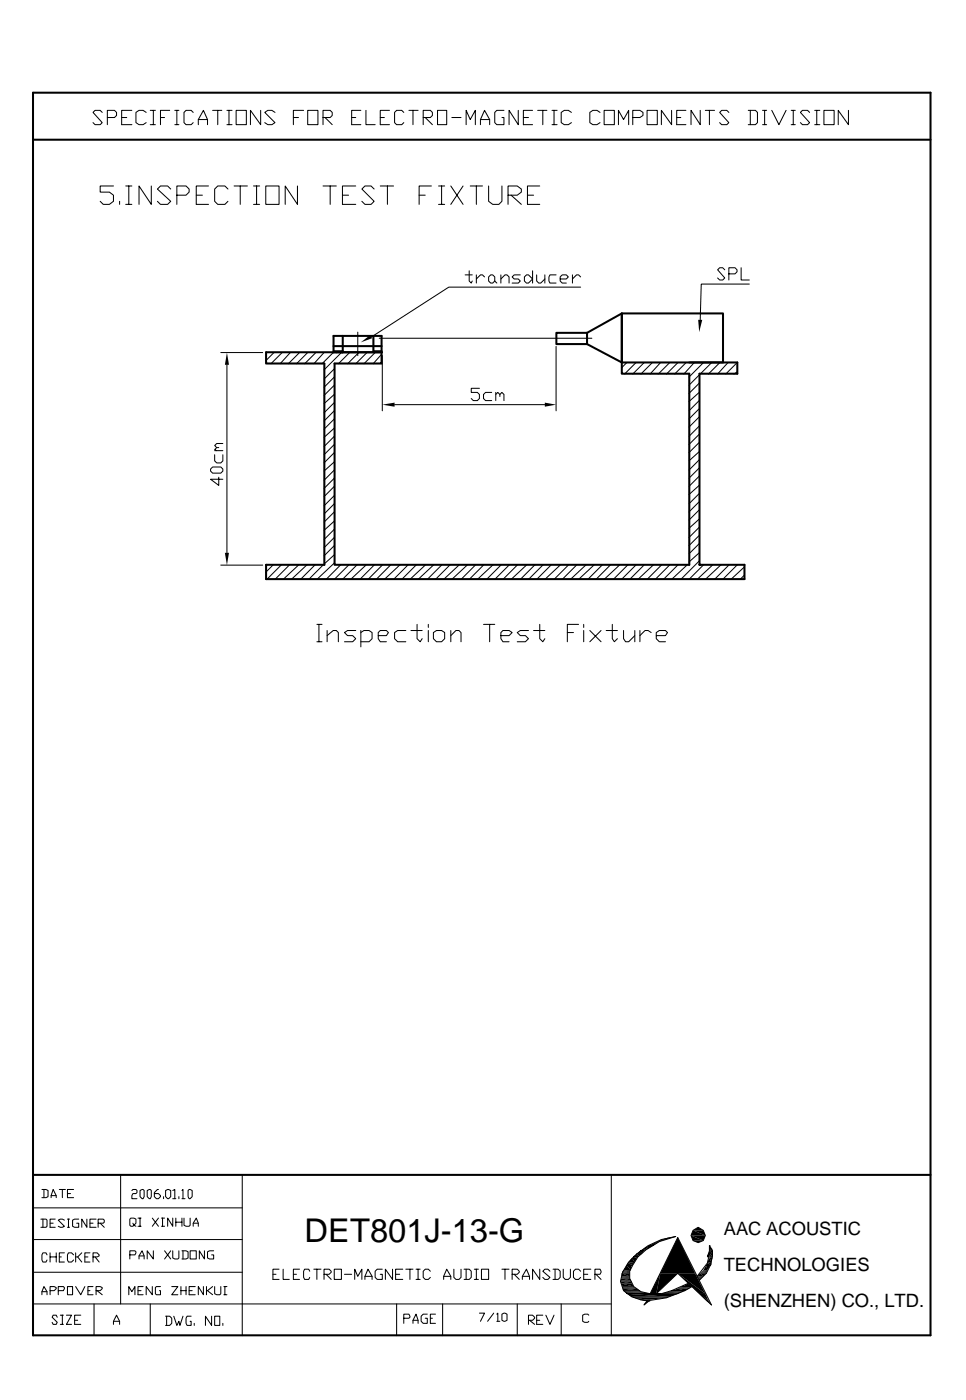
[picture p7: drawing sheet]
<svg xmlns="http://www.w3.org/2000/svg" width="200mm" height="290mm" viewBox="0 0 200 290" stroke-linecap="round" stroke-linejoin="round" font-family="sans-serif">
<defs><g id="words">
<text font-size="6.8" x="63.1" y="257.2">DET801J-13-G</text>
<g font-size="3.8">
<text x="149.9" y="255.9">AAC ACOUSTIC</text>
<text x="149.9" y="263.3">TECHNOLOGIES</text>
<text x="149.9" y="270.7">(SHENZHEN) CO., LTD.</text>
</g>
</g></defs>
<g fill="none" stroke="#000" stroke-width=".42">
<path d="M6.8 19.2h185.9v257.4h-185.9zM6.8 28.9h185.9M69.1 73v-3.4h9.9v3.4M69.1 71.7h9.9M71 69.6v3.4v-.2h-1.9M77.3 69.6v3.4h1.7M77.3 72.8h1.7M79 73h-23.9v2.3h12.1v41.7h-12.1v3h99.1v-3h-9.4v-39.6h7.9v-2.3h-10M115.2 68.9h6.4v2.4h-6.4zM121.6 68.9l7.2-4v12.5h13.9v39.6h-73.4v-41.7h9.7v-2.3M121.6 71.3l7.2 3.8M128.8 64.9h20.9v10.2h-20.9z"/>
<path d="M6.8 243.4h185.9M143.5 257.2h2.1M128.5 265h2.1M128.5 265.6h2.3M128.9 267.1h3.6M131.2 269h6.8M139.3 267.1h3.4"/>
</g>
<g fill="none" stroke="#000" stroke-width=".21">
<path d="M21.2 23.3l-.5-.4h-1l-.4 .4 1.9 2.1-.5 .4h-1l-.4-.4M22.2 24.3h1.5l.4-.4v-.6l-.4-.4h-1.5v2.9M23.5 38.5h-2.8v1.3h1.9l.9 .6v1.3l-.9 .6h-1.2l-.7-.6M25.2 24.3h1M26 38.5h1.3M26.7 38.5v3.8M27.3 22.9h-2.1v2.9h2.1M30.3 23.3l-.7-.4h-.8l-.6 .4v2.1l.6 .4h.8l.7-.4M31.1 25.8h1.1M31.1 22.9h1.1M31.3 38.5v3.8l-2.5-3.8v3.8M31.7 22.9v2.9"/>
<path d="M33.2 24.3h.9M35.1 22.9h-1.9v2.9M35.3 39.2l-.6-.7h-1.5l-.6 .7 2.7 2.5-.6 .6h-1.5l-.6-.6M36.2 25.8h.8M36.2 22.9h.8M36.6 22.9v2.9M40 23.3l-.4-.4h-1.1l-.4 .4v2.1l.4 .4h1.1l.4-.4M41.1 25.8v-1l1-1.9 .9 1.9v1M41.1 24.8h1.9M43.2 38.5h-2.6v3.8h2.6M44 22.9h1.9M45.1 22.9v2.9"/>
<path d="M47 25.8h1M47 22.9h1M47.2 39.2l-.6-.7h-1.5l-.7 .7v2.5l.7 .6h1.5l.6-.6M47.4 22.9v2.9M48.5 38.5h2.7M48.9 22.9h2.1v2.9h-2.1zM49.7 38.5v3.8M52.5 38.5h1.3M53.1 38.5v3.8M54 22.9v2.9l-2.1-2.9v2.9M55 38.5h2.8v3.8h-2.8zM56.9 23.3l-.6-.4h-.8l-.7 .4 2.1 2.1-.6 .4h-.8l-.7-.4"/>
<path d="M60.7 24.3h1.1M61.6 38.5v3.8l-2.5-3.8v3.8M62.9 22.9h-2.2v2.9M63.7 22.9h2.1v2.9h-2.1zM66.9 24.3h1.5l.4-.4v-.6l-.4-.4h-1.5v2.9M66.9 38.5h2.7M67.3 24.3l1.5 1.5M68.4 38.5v3.8M72.8 24.3h.9M73.7 38.5h-2.8v3.8h2.8M74.7 22.9h-1.9v2.9h1.9M75.8 22.9v2.9h1.9"/>
<path d="M77.5 39.2l-.7-.7h-1.2l-.7 .7 2.6 2.5-.7 .6h-1.2l-.7-.6M78.7 24.3h.9M78.7 38.5h2.8M80.2 38.5v3.8M80.6 22.9h-1.9v2.9h1.9M83.6 23.3l-.4-.4h-1.1l-.4 .4v2.1l.4 .4h1.1l.4-.4M84.7 22.9h1.9M85.5 22.9v2.9M87.6 24.3h1.5l.4-.4v-.6l-.4-.4h-1.5v2.9M88.1 24.3l1.4 1.5M89.3 38.5h-2.5v3.8M90.6 22.9h1.9v2.9h-1.9z"/>
<path d="M90.8 38.5h1.3M91.4 38.5v3.8M93.3 38.5l2.6 3.8M93.6 24.3h1.9M95.9 38.5l-2.6 3.8M96.5 25.8v-2.9l.9 1.9 1-1.9v2.9M97.4 38.5h2.5M98.6 38.5v3.8M99.5 25.8v-1l.8-1.9 1.1 1.9v1M99.5 24.8h1.9M101.2 38.5v3.2l.8 .6h1.3l.6-.6v-3.2M104.4 22.9h-1.5l-.5 .4v2.1l.5 .4h1.5v-1.5h-.5"/>
<path d="M107.3 22.9v2.9l-1.9-2.9v2.9M108.4 24.3h1M110.3 22.9h-1.9v2.9h1.9M111.3 22.9h1.9M111.8 38.5h-2.6v3.8h2.6M112.4 22.9v2.9M114.3 25.8h1.1M114.3 22.9h1.1M114.7 22.9v2.9M118.3 23.3l-.6-.4h-.9l-.6 .4v2.1l.6 .4h.9l.6-.4M124.2 23.3l-.6-.4h-.8l-.7 .4v2.1l.7 .4h.8l.6-.4M125.1 22.9h2.1v2.9h-2.1z"/>
<path d="M128.1 25.8v-2.9l1 1.9 1.1-1.9v2.9M131 24.3h1.5l.6-.4v-.6l-.6-.4h-1.5v2.9M134 22.9h2.1v2.9h-2.1zM139.1 22.9v2.9l-2.2-2.9v2.9M140.1 24.3h.9M142 22.9h-1.9v2.9h1.9M145 22.9v2.9l-1.9-2.9v2.9M146 22.9h2M146.9 22.9v2.9M150.9 23.3l-.4-.4h-1.1l-.4 .4 1.9 2.1-.4 .4h-1.1l-.4-.4M154.9 22.9h1.5l.4 .4v2.1l-.4 .4h-1.5M155.4 22.9v2.9"/>
<path d="M157.9 25.8h.8M157.9 22.9h.8M158.3 22.9v2.9M159.8 22.9l1.5 2.9 1.5-2.9M163.8 25.8h.9M163.8 22.9h.9M164.3 22.9v2.9M167.6 23.3l-.4-.4h-1l-.5 .4 1.9 2.1-.4 .4h-1l-.5-.4M168.7 25.8h1.1M168.7 22.9h1.1M169.1 22.9v2.9M170.6 22.9h2.1v2.9h-2.1z"/>
<path d="M175.7 22.9v2.9l-2.1-2.9v2.9M24.8 41.7v.6M26 42.3h1.3M36.6 40.4h1.9l.7-.6v-.6l-.7-.7h-1.9v3.8M40.6 40.4h1.3M52.5 42.3h1.3M70.9 40.4h1.3M86.8 40.4h1.3M90.8 42.3h1.3M96.3 56.9h1.5M97.2 56.1v2.1l.4 .4 .2-.4M98.6 56.9v1.7"/>
<path d="M100.3 57.4l-.4-.5h-.4l-.9 .9M101.2 57.4l.4-.5h.4l.4 .5v.8l-.4 .4h-.4l-.4-.4zM102.4 58.2l.5 .4M103.7 57.8l.9-.9h.4l.4 .5v1.2M103.7 56.9v1.7M105.2 40.4h1.9l.8-.6v-.6l-.8-.7h-1.9v3.8M105.8 40.4l2.1 1.9M107.7 56.9h-1.2l-.5 .5 .5 .4h.8l.4 .4-.4 .4h-1.3M108.6 57.4l.4-.5h.4l.9 .9-.9 .8h-.4l-.4-.4zM109.2 40.4h1.3M110.3 56.1v2.5M111.1 56.9v1.3l.4 .4h.5l.8-.8"/>
<path d="M112.8 56.9v1.7M115.1 56.9h-1.2l-.2 .5v.8l.2 .4h1.2M116 57.8h1.3l.4-.4-.4-.5h-.9l-.4 .5v.8l.4 .4h.9M118.5 56.9v1.7M120.2 59.5h-27.3l-16.1 10.3M120.2 57.4l-.4-.5h-.4l-.9 .9M150.1 55.9l-.5-.4h-.6l-.4 .4 1.5 1.7-.5 .4h-.6l-.4-.4M150.9 56.7h1.3l.4-.4v-.4l-.4-.4h-1.3v2.5M153.5 55.5v2.5h1.7M155.2 58.8h-10l-.2 7.5M45.7 73h8.7M47 75.6v38.9"/>
<path d="M56.7 73l-1.7 1.7M58.4 73l-2.3 2.4M60.1 73l-2.1 2.4M62 73l-2.3 2.4M63.7 73l-2.3 2.4M65.4 73l-2.3 2.4M67.1 73l-2.1 2.4M69 73l.4-.2 .2 .2 .2-.2 .3 .2 .2-.2 .2 .2 .2-.2 .2 .2M69.2 76.4l-2.1 2.1M69.2 78.1l-2.1 2.1M69.2 79.8l-2.1 2.1M70.7 73l-.2-.2-.2 .2-.2-.2-.3 .2-.2-.2-.2 .2-.2-.2-2.5 2.6"/>
<path d="M70.9 72.8l-3.8 3.8M72.4 73l-2.3 2.4M74.1 68.8v4.9M74.3 73l-2.3 2.4M76 73l-2.3 2.4M77.3 72.8l.2 .2 .2-.2 .2 .2 .2-.2 .2 .2 .2-.2 .2 .2 .3-.2v.2l-.3-.2-.2 .2-.2-.2-.2 .2-.2-.2-2.5 2.6M77.3 73l.2-.2 .2 .2M78.5 70.1h44.1M79 73.4l-1.7 2M79 75.1v.3M79 73h.2M79.2 73.7v11.4"/>
<path d="M115.1 71.8v13.3M129.8 75.1l-1.1 1.1M131.7 75.1l-2.4 2.4M133.3 75.1l-2.3 2.4M135 75.1l-2.3 2.4M136.7 75.1l-2.1 2.4M138.6 75.1l-2.3 2.4M140.3 75.1l-2.3 2.4M142 75.1l-2.3 2.4M143.7 75.1l-2.1 2.4M144.8 77.7l-2.1 2.1M144.8 79.4l-2.1 2.1"/>
<path d="M145.6 75.1l-2.9 3M147.3 75.1l-2.3 2.4M149 75.1l-2.3 2.4M150.7 75.1l-2.1 2.4M152.6 75.1l-2.3 2.4M152.6 77l-.6 .5M44 96.7h1.7l.4 .5v.4l-.4 .4h-1.7l-.4-.4v-.4zM44.4 94.2v1.3l.5 .4h.8l.4-.4v-1.3M44.4 93.3h1.7M45.3 98.8v1.7l-1.7-1.2h2.5M45.3 92.7h-.4l-.5 .4 .5 .2M46.1 91.9h-1.2l-.5 .4 .5 .4"/>
<path d="M69.2 81.7l-2.1 1.9M69.2 83.4l-2.1 2.1M69.2 85.1l-2.1 2.1M69.2 86.8l-2.1 2.1M69.2 88.7l-2.1 1.9M69.2 90.4l-2.1 2.1M69.2 92.1l-2.1 2.1M69.2 93.8l-2.1 2.1M69.2 95.7l-2.1 1.9M69.2 97.4l-2.1 2.1M69.2 99.1l-2.1 2.1M81.7 83.8h31.1"/>
<path d="M99.3 80.4h-1.7v.9h1.2l.5 .4v.8l-.5 .5h-.8l-.4-.5M101.8 81.3h-1.3l-.4 .4v.8l.4 .5h1.3M102.7 81.7l.4-.4 .4 .4v.4M102.7 81.3v1.7M103.5 81.7l.4-.4 .5 .4v1.3M144.8 81.3l-2.1 1.9M144.8 83l-2.1 2.1M144.8 84.7l-2.1 2.1M144.8 86.4l-2.1 2.1M144.8 88.3l-2.1 2.1M144.8 90l-2.1 2.1M144.8 91.7l-2.1 2.1"/>
<path d="M144.8 93.6l-2.1 1.9M144.8 95.2l-2.1 2.2M144.8 96.9l-2.1 2.2M144.8 98.6l-2.1 2.2M45.7 117.1h8.7M56.5 117.1l-1.5 1.4M58.2 117.1l-3 2.9M59.9 117.1l-3 2.9M61.8 117.1l-3.2 2.9M63.5 117.1l-3.2 2.9M65.2 117.1l-3 2.9M66.9 117.1l-3 2.9"/>
<path d="M69.2 100.8l-2.1 2.1M69.2 102.7l-2.1 2.1M69.2 104.4l-2.1 2.1M69.2 106l-2.1 2.2M69.2 107.9l-2.1 2M69.2 109.6l-2.1 2.2M69.2 111.3l-2.1 2.2M69.2 113l-2.1 2.1M69.2 114.9l-2.1 1.9M69.2 116.6l-3.6 3.4M70.5 117.1l-3 2.9M72.2 117.1l-3 2.9"/>
<path d="M73.9 117.1l-3 2.9M75.8 117.1l-3.2 2.9M77.5 117.1l-3 2.9M79.2 117.1l-3 2.9M80.9 117.1l-3 2.9M82.8 117.1l-3.2 2.9M84.5 117.1l-3 2.9M86.1 117.1l-2.9 2.9M88.1 117.1l-3.2 2.9M89.7 117.1l-3.1 2.9M91.4 117.1l-2.9 2.9M93.1 117.1l-2.9 2.9"/>
<path d="M95 117.1l-3.1 2.9M96.7 117.1l-3.1 2.9M98.4 117.1l-2.9 2.9M100.1 117.1l-2.9 2.9M102 117.1l-3.2 2.9M103.7 117.1l-2.9 2.9M105.4 117.1l-3 2.9M107.1 117.1l-3 2.9M109 117.1l-3.2 2.9M110.7 117.1l-3 2.9M112.4 117.1l-3 2.9M114.1 117.1l-3 2.9"/>
<path d="M116 117.1l-3.2 2.9M117.7 117.1l-3 2.9M119.4 117.1l-3 2.9M121.3 117.1l-3.2 2.9M123 117.1l-3.2 2.9M124.7 117.1l-3 2.9M126.4 117.1l-3 2.9M128.3 117.1l-3.2 2.9M130 117.1l-3 2.9M131.7 117.1l-3 2.9M133.3 117.1l-2.9 2.9M135.3 117.1l-3.2 2.9"/>
<path d="M136.9 117.1l-2.9 2.9M138.6 117.1l-2.9 2.9M140.3 117.1l-2.9 2.9M142.2 117.1l-3.1 2.9M144.8 100.5l-2.1 1.9M144.8 102.2l-2.1 2.2M144.8 103.9l-2.1 2.1M144.8 105.6l-2.1 2.1M144.8 107.5l-2.1 1.9M144.8 109.2l-2.1 2.1M144.8 110.9l-2.1 2.1M144.8 112.6l-2.1 2.1"/>
<path d="M144.8 114.5l-2.1 1.9M144.8 116.2l-3.8 3.8M145.6 117.1l-2.9 2.9M147.5 117.1l-3.1 2.9M149.2 117.1l-3.2 2.9M150.9 117.1l-2.9 2.9M152.6 117.1l-3 2.9M154.1 117.5l-2.8 2.5M154.1 119.2l-.9 .8M65.6 129.3h1.1M65.6 132.9h1.1M66 129.3v3.6"/>
<path d="M67.7 131.7l1.3-1.1h.6l.5 .4v1.9M67.7 130.6v2.3M73.7 130.6h-1.7l-.7 .4 .7 .7h1l.7 .6-.7 .6h-1.7M74.7 131l.7-.4h1l.6 .4v1.3l-.6 .6h-1.7M74.7 130.6v3.4M78.3 131.7h1.7l.4-.7-.4-.4h-1.3l-.4 .4v1.3l.4 .6h1.3M84 130.6h-1.7l-.6 .4v1.3l.6 .6h1.7M85.1 130.6h2.3M86.4 129.3v3l.6 .6 .4-.6M88.7 129.3v.7M88.7 130.6v2.3M89.7 131l.7-.4h1l.7 .4v1.3l-.7 .6h-1l-.7-.6z"/>
<path d="M93.3 131.7l1.1-1.1h.6l.5 .4v1.9M93.3 130.6v2.3M100.1 129.3h2.3M101.4 129.3v3.6M103.7 131.7h1.7l.6-.7-.6-.4h-1.3l-.4 .4v1.3l.4 .6h1.3M109.4 130.6h-1.7l-.6 .4 .6 .7h1.1l.6 .6-.6 .6h-1.7M110.5 130.6h2.3M111.8 129.3v3l.6 .6 .4-.6M117.5 131h1.2M119.8 129.3h-2.3v3.6M120.9 129.3v.7M120.9 130.6v2.3"/>
<path d="M122.1 130.6l2.4 2.3M124.5 130.6l-2.4 2.3M125.5 130.6h2.3M126.8 129.3v3l.4 .6 .6-.6M129.1 130.6v1.7l.4 .6h.7l1.2-1.2M131.4 130.6v2.3M132.5 130.6v2.3M134.8 131l-.6-.4h-.6l-1.1 1.1M135.9 131.7h1.9l.4-.7-.4-.4h-1.3l-.6 .4v1.3l.6 .6h1.3M6.8 256.8h43.4M6.8 250.2h43.4M8.5 252.5h1l.2 .2v1.3l-.2 .2h-1"/>
<path d="M8.7 246.4h.8l.4 .2v1.3l-.4 .2h-.8M8.9 252.5v1.7M9.1 246.4v1.7M9.7 259.9l-.2-.4h-.6l-.2 .4v1.1l.2 .4h.6l.2-.4M10.4 259.5v1.9M10.4 253.4h.6M10.6 248.1l.4-1.7 .6 1.2v.5M10.6 247.6h1M11.4 252.5h-1v1.7h1M11.6 259.5v1.9M12.3 246.4h1.2M12.9 246.4v1.7"/>
<path d="M13.3 259.5h-1v1.9h1M13.3 252.7l-.4-.2-.8 .2 1.2 1.3-.4 .2-.8-.2M14 254.2h.4M14 252.5h.4M14 247.2h.6M14.2 252.5v1.7M15.2 259.9l-.4-.4h-.6l-.2 .4v1.1l.2 .4h.6l.4-.4M15.2 246.4h-1.2v1.7h1.2M15.7 259.5v1.9M16.3 252.5h-.8l-.5 .2v1.3l.5 .2h.8v-.8h-.4M16.9 259.5l-.8 .8h-.4M18 252.5v1.7l-1.1-1.7v1.7"/>
<path d="M18.6 259.5h-1v1.9h1M18.6 253.4h.7M19.9 252.5h-1.3v1.7h1.3M20.3 253.4h1.1l.2-.2v-.5l-.2-.2h-1.1v1.7M20.7 253.4l.9 .8M25 243.4v26.7M26.9 259.9h1l.3-.6-.3-.2h-1v1.7M27.3 246.6l.2-.2h.7l.2 .2v.4l-.2 .2h-.7l-.2 .4v.7h1.1M27.5 253.4l.2 .4-.2 .2h-.4l-.2-.2v-1.3l.2-.2h.6l.5 .2v.9l-.5 .4 .5 .2M28.6 252.3h.6M28.6 254h.6M29 246.6l.4-.2 .4 .2v1.3l-.2 .4h-.2l-.4-.4z"/>
<path d="M29 252.3v1.7M30.5 246.6l.4-.2 .4 .2v1.3l-.2 .4h-.2l-.4-.4zM31.5 252.3l1.3 1.7M31.7 259.1v1.7l-1.2-1.7v1.7M32.8 246.4h-.2l-.6 .6v.9l.4 .4h.4l.4-.4v-.3l-.4-.4h-.8M32.8 252.3l-1.3 1.7M33.4 252.3h.7M33.4 254h.7M33.7 252.3v1.7M33.9 247.9v.4M34.1 259.1l1.2 1.7M34.3 246.6l.4-.2 .6 .2v1.3l-.4 .4h-.2l-.4-.4z"/>
<path d="M35.3 259.1l-1.2 1.7M35.8 259.1v1.5l.4 .2h.6l.2-.2v-1.5M35.8 252.3v1.7l-1.1-1.7v1.7M35.8 246.6l.4-.2v1.9M35.8 248.3h.6M36.4 252.3v1.7M36.4 253.2h1.3M37 247.9v.4M37.7 259.1h.8l.4 .2v1.3l-.4 .2h-.8M37.7 246.6l.2-.2v1.9M37.7 252.3v1.7M37.7 248.3h.6"/>
<path d="M37.9 259.1v1.7M38.1 252.3v1.5l.4 .2h.7l.2-.2v-1.5M38.9 246.6l.3-.2 .6 .2v1.3l-.4 .4h-.2l-.3-.4zM39.4 259.1h1.2v1.7h-1.2zM40 254v-.6l.6-1.1 .5 1.1v.6M40 253.4h1.1M42.3 259.1v1.7l-1-1.7v1.7M44.2 259.1h-.8l-.4 .2v1.3l.4 .2h.8v-.9h-.4M50.2 243.4v33.2M126.6 243.4v33.2M143.5 254.8l1.1-.6 1 .6 .4 1.1-.4 1.1-1 .4-1.1-.4-.4-1.1zM6.8 263.5h43.4"/>
<path d="M6.8 270.1h119.8M8.7 268.2v-.7l.4-1 .6 1v.7M8.7 267.5h1M10.4 267.3h.8l.4-.4v-.2l-.4-.2h-.8v1.7M10.4 260.3h1.2M11.9 272.8l-.3-.4h-.6l-.2 .4 1.1 1.1-.3 .4h-.6l-.2-.4M12.1 267.3h1l.2-.6-.2-.2h-1v1.7M12.3 260.3h.4M12.5 272.4h.6M12.5 274.3h.6M12.9 272.4v1.9M13.8 272.4h1l-1 1.9h1"/>
<path d="M14 266.5h1v1.7h-1zM15.5 273.5h.6M15.7 266.5l1 1.7 .9-1.7M16.1 260.3l.8 1.1M16.7 272.4h-1.2v1.9h1.2M17.6 260.3h.6M18.2 267.3h.4M19.3 260.3h.8l.4-.2v-.2l-.4-.4h-.8v1.9M19.3 266.5h-1.1v1.7h1.1M19.5 270.1v6.5M19.7 260.3l.8 1.1M19.9 267.3h.8l.5-.4v-.2l-.5-.2h-.8v1.7"/>
<path d="M20.1 267.3l1.1 .9M23.5 274.3v-.6l.6-1.3 .7 1.3v.6M23.5 273.7h1.3M26.7 268.2v-1.7l.6 1 .6-1v1.7M28.6 267.3h.6M28.8 260.8v-.7l.6-1 .4 1v.7M28.8 260.1h1M29.6 266.5h-1v1.7h1M31.1 270.1v6.5M31.5 266.5v1.7l-1.2-1.7v1.7M33.2 266.5h-.8l-.2 .2v1.3l.2 .2h.8v-.9h-.2M34.3 272.6h.8l.5 .4v1.1l-.5 .4h-.8"/>
<path d="M34.5 272.6v1.9M35.6 266.5h1.2l-1.2 1.7h1.2M36 272.6l.6 1.9 .4-.8 .3 .8 .6-1.9M37.5 267.3h1M37.5 266.5v1.7M38.5 266.5v1.7M39.2 267.3h.6M39.6 272.6h-.9l-.2 .4v1.1l.2 .4h.9v-.8h-.2M40.2 274.1v.4M40.4 266.5h-1.2v1.7h1.2M42.1 266.5v1.7l-1-1.7v1.7M42.8 266.5v1.7"/>
<path d="M43 267.3l1 .9M43.8 272.6v1.9l-1.3-1.9v1.9M44 266.5l-1 .8h-.2M44.4 272.6h1.1v1.9h-1.1zM44.4 266.5v1.5l.5 .2h.6l.2-.2v-1.5M46.1 274.1v.4M46.4 268.2h.6M46.4 266.5h.6M46.6 266.5v1.7M56.5 263.9h.6M57.8 262.9h-1.3v2.1h1.3M58.6 262.9v2.1h1.3"/>
<path d="M60.7 263.9h.7M62 262.9h-1.3v2.1h1.3M64.1 263.3l-.2-.4h-.8l-.2 .4v1.3l.2 .4h.8l.2-.4M65 262.9h1.5M65.6 262.9v2.1M67.1 263.9h1.1l.4-.4v-.2l-.4-.4h-1.1v2.1M67.5 263.9l1.1 1.1M69.2 262.9h1.5v2.1h-1.5zM71.3 263.9h1.5M73.4 265v-2.1l.7 1.5 .8-1.5v2.1M75.6 265v-.6l.6-1.5 .8 1.5v.6M75.6 264.4h1.4"/>
<path d="M79.2 262.9h-1.1l-.4 .4v1.3l.4 .4h1.1v-1.1h-.5M81.3 262.9v2.1l-1.5-2.1v2.1M81.9 263.9h.9M82.1 270.1v6.5M83.4 262.9h-1.5v2.1h1.5M83.6 273h1.1l.2-.2-.2-.6h-1.1v1.9M84 262.9h1.5M84.9 262.9v2.1M85.5 274.1v-.6l.6-1.3 .5 1.3v.6M85.5 273.5h1.1M86.1 265h.9M86.1 262.9h.9"/>
<path d="M86.6 262.9v2.1M88.5 272.2h-.9l-.4 .4v1.1l.4 .4h.9v-1.1h-.4M89.1 263.3l-.4-.4h-.6l-.5 .4v1.3l.5 .4h.6l.4-.4M89.1 273h.4M90.2 272.2h-1.1v1.9h1.1M91.7 270.1v6.5M91.9 265v-.6l.6-1.5 .8 1.5v.6M91.9 264.4h1.4M94 262.9v1.7l.4 .4h.6l.5-.4v-1.7M96.1 262.9h1.1l.4 .4v1.3l-.4 .4h-1.1M96.5 262.9v2.1M98.2 265h.9"/>
<path d="M98.2 262.9h.9M98.6 262.9v2.1M99.3 272h1l-.8 1.7M99.7 262.9h1.5v2.1h-1.5zM102.2 272l-1.2 1.7M102.9 272.2l.2-.2v1.7M102.9 273.7h.6M103.9 272.2l.5-.2 .6 .2v1.3l-.4 .2-.7-.2zM103.9 262.9h1.5M104.6 262.9v2.1M106 263.9h1.1l.4-.4v-.2l-.4-.4h-1.1v2.1M106.5 263.9l1 1.1"/>
<path d="M107.1 270.1v6.5M108.2 265v-.6l.8-1.5 .6 1.5v.6M108.2 264.4h1.4M109.4 273.5h.9l.4-.5v-.2l-.4-.4h-.9v1.9M109.6 273.5l1.1 .8M111.1 273.5h.7M111.8 262.9v2.1l-1.5-2.1v2.1M112.4 272.4h-1.3v1.9h1.3M113 272.4l.9 1.9 .8-1.9M113.9 263.3l-.4-.4h-.7l-.4 .4 1.5 1.3-.4 .4h-.7l-.4-.4M114.5 262.9h1.1l.4 .4v1.3l-.4 .4h-1.1M114.9 262.9v2.1"/>
<path d="M116.2 270.1v6.5M116.6 262.9v1.7l.5 .4h.6l.4-.4v-1.7M120.2 263.3l-.4-.4h-.6l-.5 .4v1.3l.5 .4h.6l.4-.4M120.9 263.9h.8M121.9 272.4l-.2-.2h-.6l-.5 .2v1.3l.5 .2h.6l.2-.2M122.3 262.9h-1.4v2.1h1.4M123.2 263.9h1l.3-.4-.3-.6h-1v2.1M123.4 263.9l1.1 1.1M128.5 265.3h2.3M128.9 266.5h2.3M128.9 266.6h2.5M128.9 266.8h3"/>
<path d="M129.1 267.3l1.7 1.3 1.9 .6 1.3 .3M129.1 267.3l-.6-1.9 .4-1.9a14.1 14.1 0 0 1 11-7.4l-3.4 1.1-2.7 1.7-1.7 1.4-1.1 1.7a3.6 3.6 0 0 0 1.7 5.5l1.9 .5M129.1 267.3h3.4M129.1 267.4h3.6M129.3 267.7h4.3M129.5 267.9h5.1M129.8 268h10.7M130.8 268.7h7.6M134 269.5l-.7 .8 1.1-.8M134.6 268l5.7-11.7 7 14-7-6.6-4.4 4.3M136.9 267.9h3.9M137.6 267.7h3.8"/>
<path d="M138.6 267.4h3M139.1 267.3h2.7M140.3 266.8h2.6M140.8 266.6h2.5M141.2 266.5h2.1l-1.5 .8M141.8 267.3l-3.8 1.5-4 .7M142.5 265.9l-3.4 1.4-2.2 .7h-2.3M144.4 264.4l2.1-2.8 .4-1.9-.4 .6 .4-1.2v-1.1l.6 1.1a7.1 7.1 0 0 1-2.7 6.1"/>
</g>
<g fill="#000">
<path d="M47 73l.4 2.6h-.8zM74.7 70.9l1.9-1.5 .4 .7zM144.6 66.3h.8l-.6 2.5zM79.2 83.8l2.5-.4v.8zM112.8 83.4l2.3 .4-2.3 .4zM46.6 114.5h.8l-.4 2.6zM131.9 259.7h1zM131.2 260.1l.7-.4 .4 .4zM131.9 259.7h1l-.6 .4zM131.9 259.7l.6-.6 .4 .6zM132.5 259.1h.8l-.4 .6zM132.5 259.1h.8z"/>
<path d="M132.7 259.1h.9zM132.9 258.9l.7 .2h-.9zM132.9 258.9h.9l-.2 .2zM132.9 258.9l1.3-.9-.4 .9zM134.2 258h1.1l-1.5 .9zM134.2 258h1.1zM134.4 258h.9zM134.4 258l1.7-.8-.8 .8zM136.1 257.2h.4l-1.2 .8zM136.1 257.2l.8-.4-.4 .4zM136.5 257.2l.4-.4h.9zM136.9 256.8l1.5-.5-.6 .5z"/>
<path d="M137.8 256.8l.6-.5h.7zM138.4 256.3l1.5-.2zM140.3 256.3l3.6 7.4h-7.2zM143.1 255.9l2.5 1.1h-2.1zM143.1 255.9h2.9l-.4 1.1zM143.5 254.8l2.5 1.1h-2.9zM143.5 254.8h2.1l.4 1.1zM143.5 254.8l1.1-.6 1 .6zM146.7 259.7h.8zM146.7 259.7l-.2 .4zM146.7 259.7h.2l-.4 .4zM146.9 258l.6 .9h-.6z"/>
<path d="M146.9 258l.6 .9zM146.9 258.9l.6 .2h-.6zM146.9 258.9h.6v.2zM146.9 259.1h.6zM146.9 259.1l.6 .6h-.8zM146.9 259.1h.6v.6zM146.9 259.7l.6 .4h-.6zM146.9 259.7h.6v.4zM128.7 263.7l1.7 .7h-1.7zM128.7 263.7h1.7v.7zM128.7 264.4l1.7 .2h-1.7zM128.7 264.4h1.7v.2z"/>
<path d="M128.7 264.6l1.7 .2h-1.7zM128.7 264.6h1.7v.2zM128.7 264.8h1.7l.2 .4zM128.7 265.9l2.5 .6h-2.3zM128.7 265.9h2.1l.4 .6zM128.9 263.3l1.5 .2h-1.5zM128.9 263.3h1.5v.2zM128.7 263.7l.2-.2 1.5 .2zM128.9 263.5h1.5v.2zM128.9 263.3l.2-.2 1.3 .2zM129.1 263.1h1.5l-.2 .2zM129.8 262h1z"/>
<path d="M129.8 262h1.2zM129.8 262l.8 1.1h-1.5zM129.8 262h1l-.2 1.1zM129.8 268l8.6 .6h-7.6zM129.8 268h10.7l-2.1 .6zM130 261.6l1 .4h-1.2zM130 261.6h1.2l-.2 .4zM130 261.6l.2-.2 1 .2zM130.2 261.4h1.2l-.2 .2zM130.8 260.6l.6 .8h-1.2zM130.8 260.6h1.1l-.5 .8zM131.2 260.1l1.1 .2h-1.1z"/>
<path d="M131.2 260.1h1.1v.2zM131.2 260.3h.9zM131.2 260.3h1.1zM130.8 260.6l.4-.3 .7 .3zM131.2 260.3h.9l-.2 .3zM132.7 269.2l1.3 .3h-.7zM132.7 269.2h1.7l-.4 .3zM133.3 269.5h.7zM134 269.5h.2zM134 269.5h.4l-1.1 .8zM134.2 269.5h.2zM134.6 268h1.3z"/>
<path d="M135.3 268h.6zM136.7 263.7l-.8 4.3h-1.3zM136.7 263.7h3.6l-4.4 4.3zM140.3 263.7l5.7 4.3h-1.2zM140.3 263.7h3.6l2.1 4.3zM141.4 266.5h1.9zM141.4 266.5l1.1-.6 .8 .6zM144.4 264.4l1 .2h-1zM144.4 264.4h1.2l-.2 .2zM144.4 264.6l.8 .2h-.6zM144.4 264.6h1l-.2 .2zM144.6 264.8h.6l-.4 .4z"/>
<path d="M144.8 268h1.2zM144.8 268l1.9 1.5h-.4zM144.8 268h1.2l.7 1.5zM145 263.7l.6 .7h-1.2zM145 263.7h1.3l-.7 .7zM145 263.7l.2-.2 1.1 .2zM145.2 263.5h1.1v.2zM145.2 263.5l.2-.2 .9 .2zM145.4 263.3h1.1l-.2 .2zM145.6 263.1l.9 .2h-1.1zM145.6 263.1h.9v.2zM146.3 262h.8z"/>
<path d="M146.3 262h1zM146.3 262l.2 1.1h-.9zM146.3 262h.8l-.6 1.1zM146.3 269.5h.4zM146.3 269.5h.4l.6 .8zM146.5 260.1v.2zM146.5 261.4l.8 .2h-.8zM146.5 261.4h.8v.2zM146.5 261.6l.8 .4h-1zM146.5 261.6h.8v.4zM146.9 260.1l.6 .2h-.6zM146.9 260.1h.6v.2z"/>
<path d="M146.9 260.3h.6zM146.9 260.3l.6 .3h-.6zM146.9 260.3h.6v.3zM146.9 260.6l.4 .8h-.8zM146.9 260.6h.6l-.2 .8z"/>
</g>
<use href="#words"/>
</svg>
